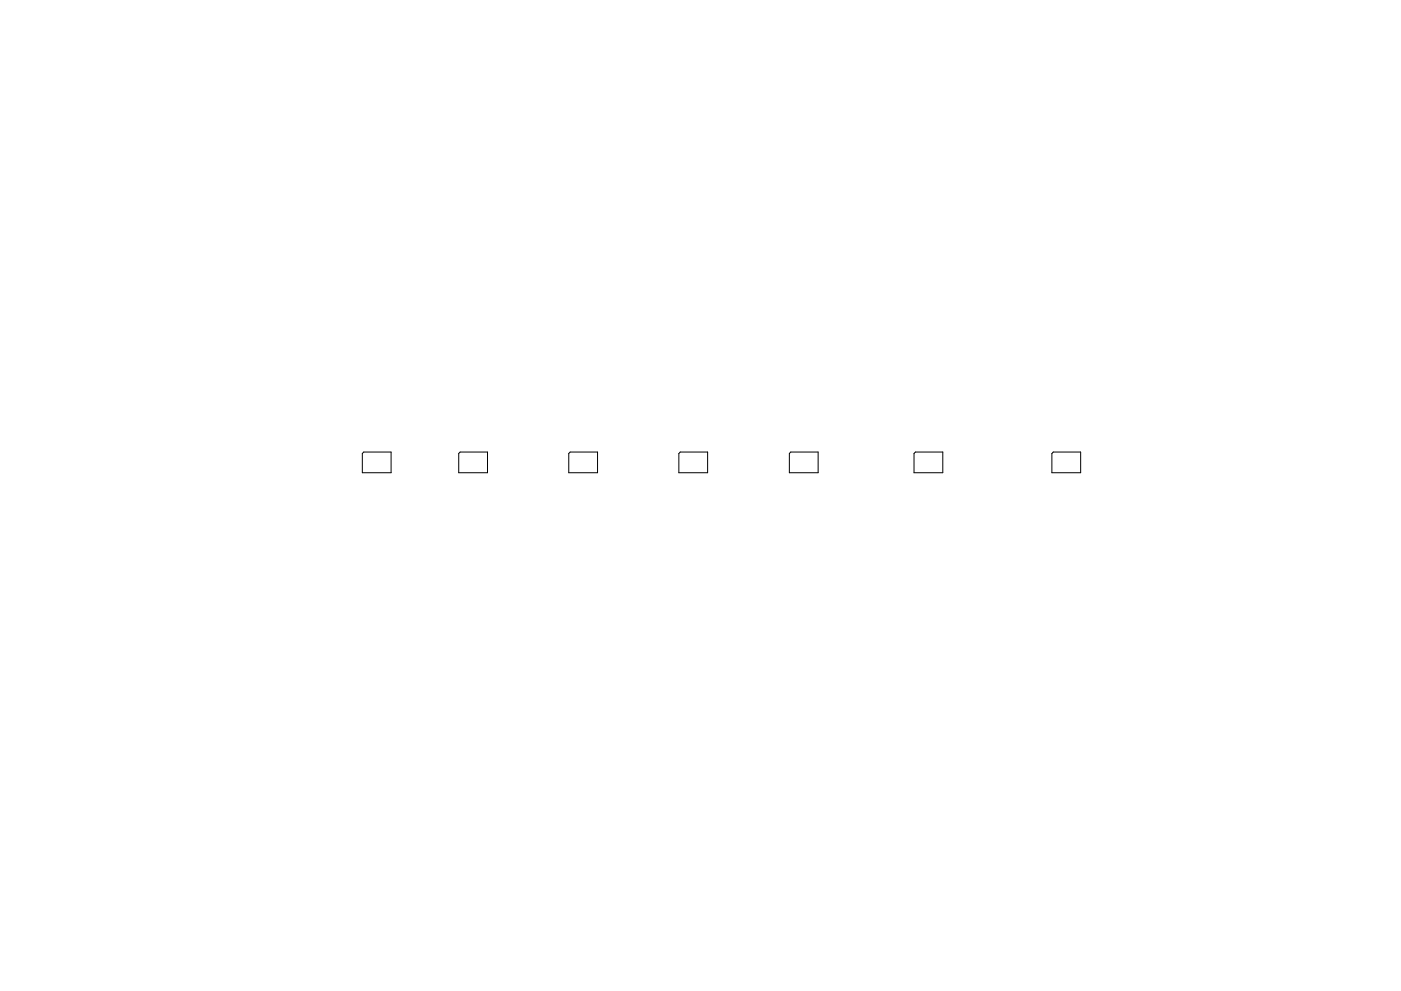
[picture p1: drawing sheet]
<svg xmlns="http://www.w3.org/2000/svg" width="297mm" height="210mm" viewBox="0 0 297 210" stroke-linecap="round" stroke-linejoin="round" font-family="sans-serif">
<path d="M77.1 95.9h5.8v4.4h-6.1v-4.1zM97.6 95.9h5.8v4.4h-6.1v-4.1zM120.6 96.2l.3-.3h5.8v4.4h-6.1zM143.9 96.2l.3-.3h5.8v4.4h-6.1zM167.4 96.2l.3-.3h5.8v4.4h-6.1zM193.8 96.2l.3-.3h5.8v4.4h-6.1zM223 96.2l.3-.3h5.8v4.4h-6.1z" fill="none" stroke="#000" stroke-width=".21"/>
</svg>
